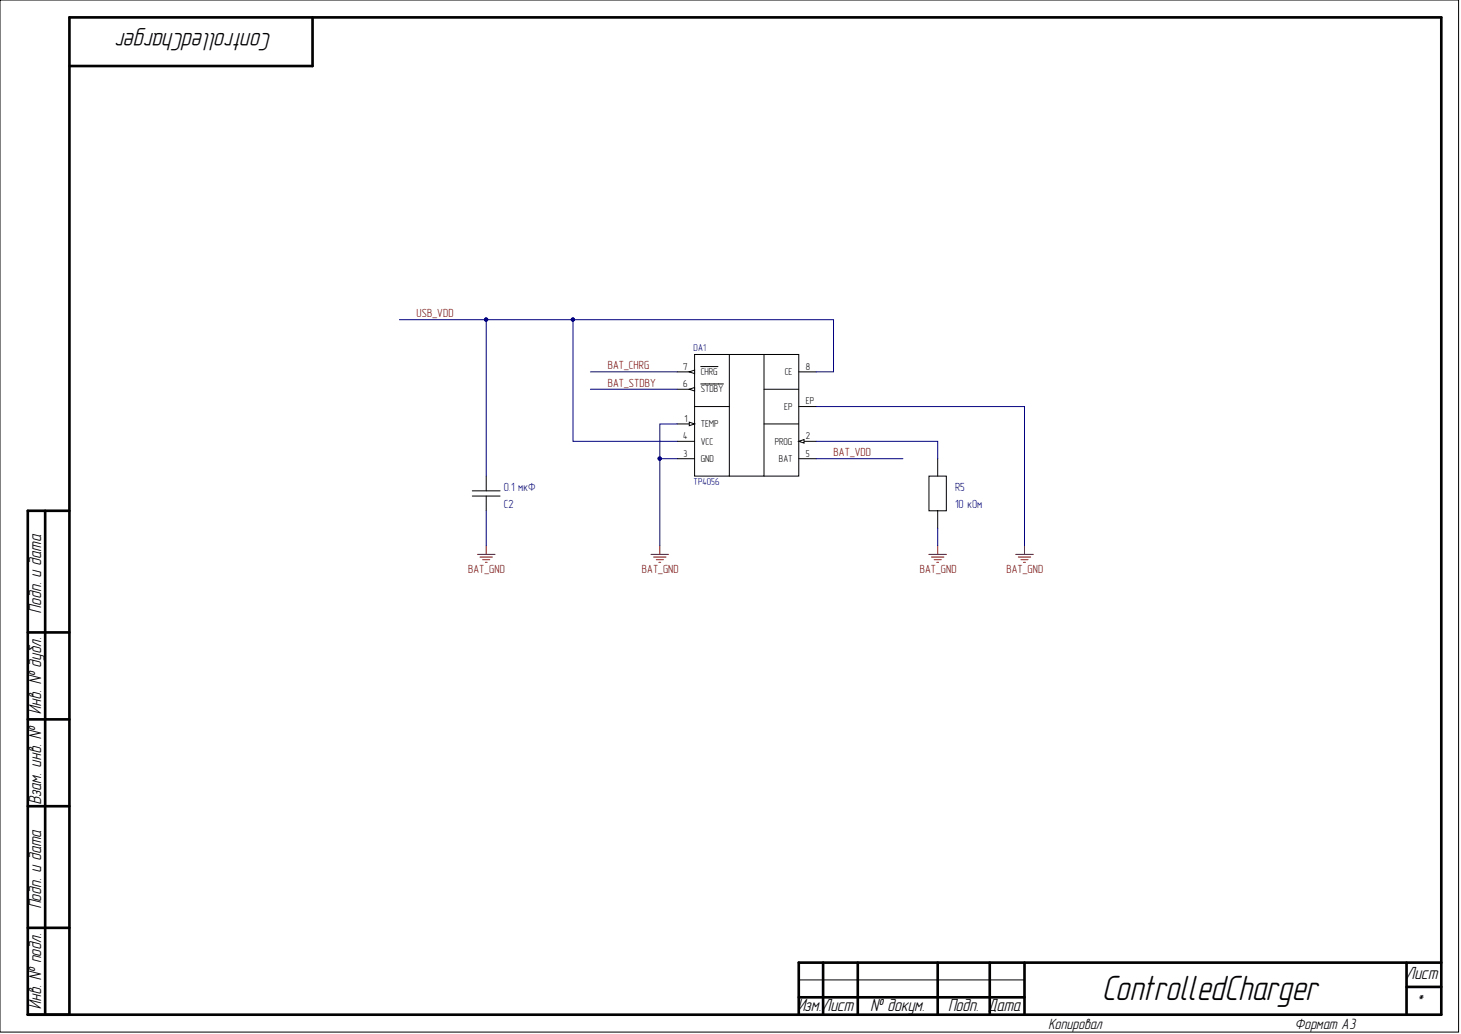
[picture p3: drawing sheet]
<svg xmlns="http://www.w3.org/2000/svg" width="420mm" height="297mm" viewBox="0 0 420 297" stroke-linecap="round" stroke-linejoin="round" font-family="sans-serif">
<defs><g id="words">
<text font-size="10.1" x="317.1" y="287.3">ControlledCharger</text>
<text font-size="7.3" x="77.7" y="9.6" transform="rotate(-180 77.7 9.6)">ControlledCharger</text>
<g font-size="5.1">
<text x="11.8" y="176.1" transform="rotate(-90 11.8 176.1)">Подп. и дата</text>
<text x="11.8" y="205" transform="rotate(-90 11.8 205)">Инв. № дубл.</text>
<text x="11.8" y="230.9" transform="rotate(-90 11.8 230.9)">Взам. инв. №</text>
<text x="11.8" y="260.9" transform="rotate(-90 11.8 260.9)">Подп. и дата</text>
<text x="404.2" y="281.4">Лист</text>
<text x="11.8" y="289.9" transform="rotate(-90 11.8 289.9)">Инв. № подл.</text>
<text x="229.2" y="290.4">Изм.Лист</text>
<text x="250.2" y="290.4">№ докум.</text>
<text x="272.6" y="290.4">Подп. Дата</text>
<text x="407.3" y="289.4">*</text>
</g>
<g font-size="4.3">
<text x="301.4" y="295.6">Копировал</text>
<text x="372.2" y="295.6">Формат А3</text>
</g>
<g font-size="3.4" fill="#800000">
<text x="119.7" y="91.1">USB_VDD</text>
<text x="174.6" y="106.1">BAT_CHRG</text>
<text x="174.6" y="111.1">BAT_STDBY</text>
<text x="239.5" y="131">BAT_VDD</text>
<text x="134.5" y="164.6">BAT_GND</text>
<text x="184.4" y="164.6">BAT_GND</text>
<text x="264.3" y="164.6">BAT_GND</text>
<text x="289.2" y="164.6">BAT_GND</text>
</g>
<g font-size="3.4" fill="#000080">
<text x="144.7" y="141">0.1 мкФ</text>
<text x="274.4" y="141">R5</text>
<text x="144.7" y="146">C2</text>
<text x="274.4" y="146">10 кОм</text>
</g>
<g font-size="2.9" fill="#000080">
<text x="199.3" y="100.9">DA1</text>
<text x="199.3" y="139.5">TP4056</text>
</g>
<g font-size="2.9">
<text x="196.3" y="106.2">7</text>
<text x="201.3" y="107.7">CHRG</text>
<text x="225.5" y="107.7">CE</text>
<text x="231.6" y="106.2">8</text>
<text x="196.3" y="111.1">6</text>
<text x="201.3" y="112.7">STDBY</text>
<text x="225.3" y="117.7">EP</text>
<text x="231.6" y="116.1">EP</text>
<text x="196.7" y="121.1">1</text>
<text x="201.3" y="122.6">TEMP</text>
<text x="196.3" y="126.2">4</text>
<text x="196.4" y="131.2">3</text>
<text x="201.3" y="127.7">VCC</text>
<text x="222.6" y="127.7">PROG</text>
<text x="231.6" y="126.2">2</text>
<text x="231.6" y="131.2">5</text>
<text x="201.3" y="132.7">GND</text>
<text x="223.8" y="132.7">BAT</text>
</g>
</g></defs>
<g fill="none" stroke="#000" stroke-width=".76">
<path d="M89.8 5v14h-69.9M13 146.7v144.8M19.9 146.7h-11.9v144.8h406.1v-286.5h-394.2v286.5M8 181.7h11.9M8 206.7h11.9M8 231.6h11.9M8 266.5h11.9M236.5 276.5v15M246.5 276.5v15M269.4 276.5v15M284.4 276.5v15M294.4 276.5v15"/>
<path d="M404.2 276.5v15M414.1 276.5h-184.6v15M229.5 286.5h64.9M404.2 283.5h9.9"/>
</g>
<path d="M0 0h419.1v296.5h-419.1zM199.6 101.8h10v35h-10zM209.6 101.8h9.9v35h-9.9M219.5 101.8h10v35h-10M194.6 131.8h5M194.6 126.8h5M194.6 121.8h5M229.5 281.5h64.9" fill="none" stroke="#000" stroke-width=".29"/>
<path d="M198.1 121.3l1.5 .5-1.5 .5z" fill="#fff"/>
<path d="M198.1 121.3l1.5 .5-1.5 .5zM229.5 126.8h5" fill="none" stroke="#000" stroke-width=".29"/>
<path d="M229.5 126.8l1.5-.5v1z" fill="#fff"/>
<path d="M194.6 106.8h5M229.5 126.8l1.5-.5v1zM229.5 131.8h5" fill="none" stroke="#000" stroke-width=".29"/>
<path d="M198.1 106.8l1.5-.5v1z" fill="#fff"/>
<path d="M194.6 111.8h5M198.1 106.8l1.5-.5v1zM201.4 105.3h4.9" fill="none" stroke="#000" stroke-width=".29"/>
<path d="M198.1 111.8l1.5-.5v1z" fill="#fff"/>
<g fill="none" stroke="#000" stroke-width=".29">
<path d="M198.1 111.8l1.5-.5v1zM199.6 116.8h10M201.4 110.3h6.5M219.5 111.8h10M229.5 106.8h5M229.5 116.8h5M139.7 136.8v4.2M219.5 121.8h10M266.9 136.8h5v9.9h-5zM269.4 131.8v5M135.7 142.5h8M135.7 141h8"/>
<path d="M139.7 142.5v4.2M269.4 146.7v5"/>
</g>
<g fill="none" stroke="#800000" stroke-width=".29">
<path d="M137.2 159.3h5M139.7 156.7v2.6M187.1 159.3h5M189.6 156.7v2.6M266.9 159.3h5.1M269.4 156.7v2.6M291.8 159.3h5.1M294.4 156.7v2.6M137.9 160h3.6M138.7 160.8h2M139.5 161.5h.5M187.8 160h3.6"/>
<path d="M188.6 160.8h2M189.3 161.5h.5M267.7 160h3.5M268.4 160.8h2.1M269.2 161.5h.5M292.6 160h3.6M293.4 160.8h2M294.1 161.5h.5"/>
</g>
<path d="M114.8 91.8h49.9M139.7 91.8v45M169.6 106.8h25M169.6 111.8h25M234.5 106.8h5v-15h-74.8v35h29.9M234.5 116.8h59.9v39.9M189.6 131.8v24.9M194.6 121.8h-5v10h5M234.5 126.8h34.9v5M234.5 131.8h25M139.7 146.7v10M269.4 151.7v5" fill="none" stroke="#000080" stroke-width=".29"/>
<g fill="#000080" stroke="#000080" stroke-width=".29">
<circle cx="189.6" cy="131.7" r=".47"/>
<circle cx="164.6" cy="91.8" r=".47"/>
<circle cx="139.7" cy="91.8" r=".47"/>
</g>
<use href="#words"/>
</svg>
